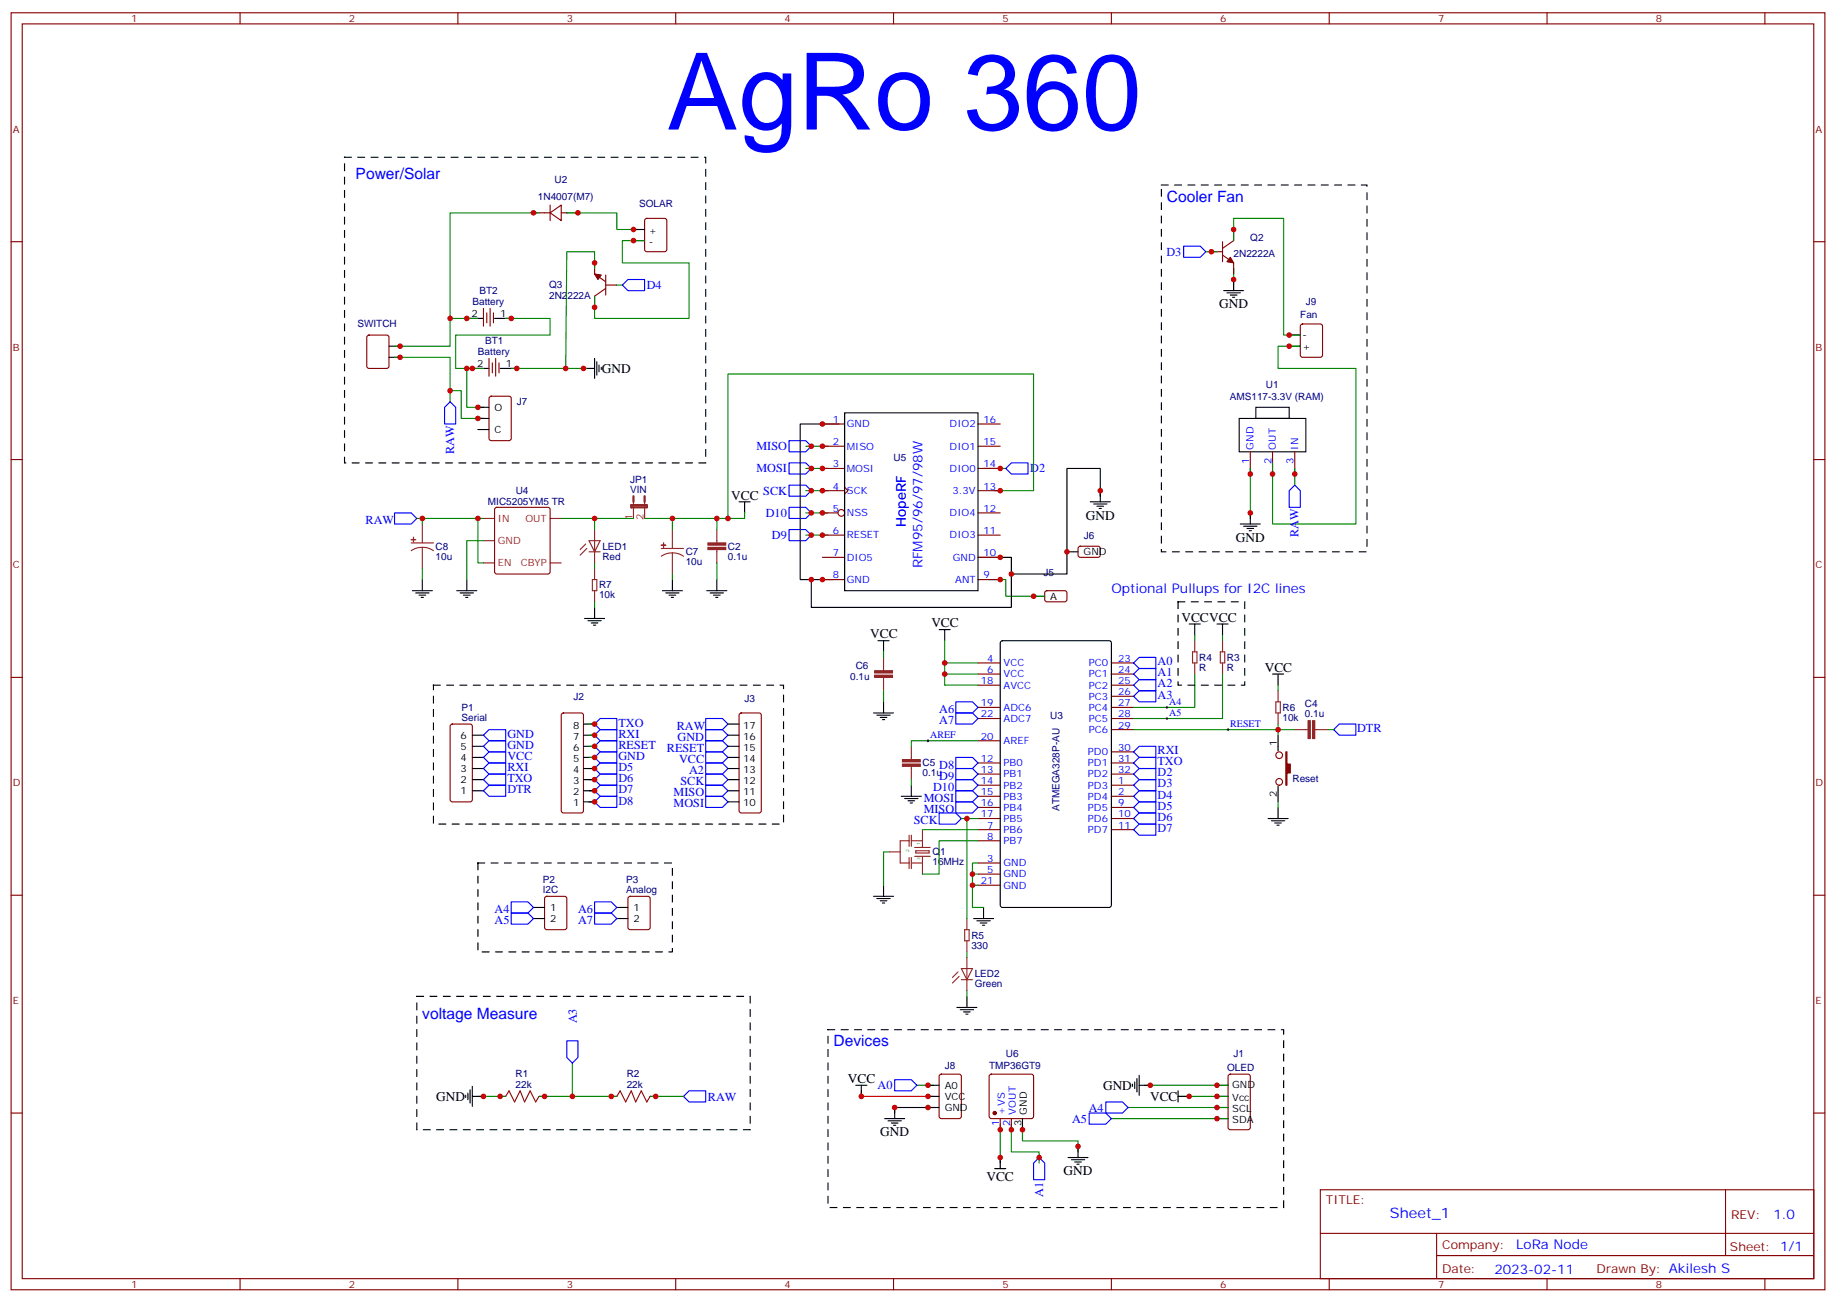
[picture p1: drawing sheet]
<svg xmlns="http://www.w3.org/2000/svg" width="583mm" height="413mm" viewBox="0 0 583 413" stroke-linecap="round" stroke-linejoin="round" font-family="sans-serif">
<defs><g id="words">
<text font-size="33.9" fill="#00f" x="211.7" y="41.1">AgRo 360</text>
<g font-size="4.9" fill="#00f">
<text x="112.9" y="57">Power/Solar</text>
<text x="370.4" y="64">Cooler Fan</text>
<text x="134.1" y="323.3">voltage Measure</text>
<text x="264.6" y="332.1">Devices</text>
</g>
<text font-size="4.6" fill="#00f" x="441.2" y="386.7">Sheet_1</text>
<g font-size="4.2">
<text x="387" y="97.9">GND</text>
<text x="191" y="118.4">GND</text>
<text x="232.1" y="158.6">VCC</text>
<text x="344.7" y="164.9">GND</text>
<text x="392.3" y="172">GND</text>
<text x="375" y="197.4">VCCVCC</text>
<text x="276.2" y="202.7">VCC</text>
<text x="295.6" y="199.1">VCC</text>
<text x="401.5" y="213.3">VCC</text>
<text x="269.2" y="343.8">VCC</text>
<text x="350.1" y="345.9">GND</text>
<text x="138.5" y="349.4">GND</text>
<text x="365.1" y="349.4">VCC</text>
<text x="279.4" y="360.7">GND</text>
<text x="313.1" y="374.9">VCC</text>
<text x="337.6" y="373.1">GND</text>
</g>
<g font-size="4.2" fill="#00f">
<text x="287.5" y="167.2" transform="rotate(-90 287.5 167.2)">HopeRF</text>
<text x="292.8" y="180.4" transform="rotate(-90 292.8 180.4)">RFM95/96/97/98W</text>
<text x="352.8" y="188.2">Optional Pullups for I2C lines</text>
<text x="562.9" y="386.9">1.0</text>
<text x="481.3" y="396.5">LoRa Node</text>
<text x="474.4" y="404.3">2023-02-11</text>
</g>
<g font-size="3.9" fill="#00f">
<text x="370.3" y="81.2">D3</text>
<text x="205.3" y="91.8">D4</text>
<text x="240.1" y="142.9">MISO</text>
<text x="144.1" y="144" transform="rotate(-90 144.1 144)">RAW</text>
<text x="240.1" y="150">MOSI</text>
<text x="327" y="150">D2</text>
<text x="242.3" y="157">SCK</text>
<text x="116.1" y="166.3">RAW</text>
<text x="243.1" y="164.1">D10</text>
<text x="245" y="171.1">D9</text>
<text x="412.2" y="170.4" transform="rotate(-90 412.2 170.4)">RAW</text>
<text x="367.4" y="211.1">A0</text>
<text x="367.4" y="214.7">A1</text>
<text x="367.4" y="218.2">A2</text>
<text x="367.4" y="221.7">A3</text>
<text x="298.1" y="226.3">A6</text>
<text x="196.3" y="230.7">TXO</text>
<text x="214.8" y="231.6">RAW</text>
<text x="298.1" y="229.8">A7</text>
<text x="430.8" y="232.3">DTR</text>
<text x="161.1" y="234.2">GND</text>
<text x="161.1" y="237.7">GND</text>
<text x="196.3" y="234.2">RXI</text>
<text x="196.3" y="237.7">RESET</text>
<text x="211.7" y="238.7">RESET</text>
<text x="215.1" y="235.1">GND</text>
<text x="367.4" y="239.4">RXI</text>
<text x="161.1" y="241.3">VCC</text>
<text x="161.1" y="244.8">RXI</text>
<text x="196.3" y="241.3">GND</text>
<text x="196.3" y="244.8">D5</text>
<text x="215.6" y="242.2">VCC</text>
<text x="218.8" y="245.7">A2</text>
<text x="298.1" y="243.9">D8</text>
<text x="367.4" y="242.9">TXO</text>
<text x="161.1" y="248.3">TXO</text>
<text x="161.1" y="251.9">DTR</text>
<text x="196.3" y="248.3">D6</text>
<text x="196.3" y="251.9">D7</text>
<text x="216" y="249.2">SCK</text>
<text x="296.2" y="251">D10</text>
<text x="298.1" y="247.5">D9</text>
<text x="367.4" y="246.4">D2</text>
<text x="367.4" y="249.9">D3</text>
<text x="196.3" y="255.4">D8</text>
<text x="213.8" y="252.8">MISO</text>
<text x="213.8" y="256.3">MOSI</text>
<text x="293.2" y="254.5">MOSI</text>
<text x="367.4" y="253.5">D4</text>
<text x="367.4" y="257">D5</text>
<text x="290.1" y="261.6">SCK</text>
<text x="293.2" y="258.1">MISO</text>
<text x="367.4" y="260.5">D6</text>
<text x="367.4" y="264.1">D7</text>
<text x="157" y="289.8">A4</text>
<text x="157" y="293.3">A5</text>
<text x="183.5" y="289.8">A6</text>
<text x="183.5" y="293.3">A7</text>
<text x="183.1" y="324.8" transform="rotate(-90 183.1 324.8)">A3</text>
<text x="278.5" y="345.7">A0</text>
<text x="224.7" y="349.3">RAW</text>
<text x="345.6" y="352.8">A4</text>
<text x="340.3" y="356.3">A5</text>
<text x="331.1" y="379.9" transform="rotate(-90 331.1 379.9)">A1</text>
</g>
<g font-size="3.9" fill="#800">
<text x="420.9" y="382.2">TITLE:</text>
<text x="549.5" y="386.9">REV:</text>
<text x="457.8" y="396.4">Company:</text>
<text x="549.1" y="397.1">Sheet: 1/1</text>
<text x="457.8" y="404.1">Date:</text>
<text x="506.8" y="404.2">Drawn By: Akilesh S</text>
</g>
<g font-size="3.2" fill="#800">
<text x="41.6" y="7.1">1</text>
<text x="110.8" y="7.1">2</text>
<text x="179.9" y="7.1">3</text>
<text x="249.1" y="7.1">4</text>
<text x="318.2" y="7.1">5</text>
<text x="387.3" y="7.1">6</text>
<text x="456.5" y="7.1">7</text>
<text x="525.6" y="7.1">8</text>
<text x="4.1" y="42.2">A</text>
<text x="576.3" y="42.2">A</text>
<text x="4.1" y="111.3">B</text>
<text x="576.3" y="111.3">B</text>
<text x="4.1" y="180.4">C</text>
<text x="576.3" y="180.4">C</text>
<text x="4.1" y="249.6">D</text>
<text x="576.3" y="249.6">D</text>
<text x="4.1" y="318.7">E</text>
<text x="576.3" y="318.7">E</text>
<text x="41.6" y="408.9">1</text>
<text x="110.8" y="408.9">2</text>
<text x="179.9" y="408.9">3</text>
<text x="249.1" y="408.9">4</text>
<text x="318.2" y="408.9">5</text>
<text x="387.3" y="408.9">6</text>
<text x="456.5" y="408.9">7</text>
<text x="525.6" y="408.9">8</text>
</g>
<g font-size="3.2" fill="#000080">
<text x="176.1" y="58.1">U2</text>
<text x="170.8" y="63.4">1N4007(M7)</text>
<text x="202.8" y="65.8">SOLAR</text>
<text x="396.9" y="76.4">Q2</text>
<text x="391.6" y="81.7">2N2222A</text>
<text x="152.2" y="93.2">BT2</text>
<text x="174.3" y="94.8">2N2222A</text>
<text x="174.3" y="91.6">Q3</text>
<text x="150" y="96.9">Battery</text>
<text x="412.7" y="101.1">Fan</text>
<text x="414.5" y="96.9">J9</text>
<text x="113.5" y="103.9">SWITCH</text>
<text x="151.7" y="112.8">Battery</text>
<text x="154" y="109.1">BT1</text>
<text x="401.8" y="123.3">U1</text>
<text x="164.1" y="128.7">J7</text>
<text x="390.4" y="126.8">AMS117-3.3V (RAM)</text>
<text x="283.6" y="146.3">U5</text>
<text x="200" y="153.3">JP1</text>
<text x="154.9" y="160.4">MIC5205YM5 TR</text>
<text x="163.7" y="156.8">U4</text>
<text x="200" y="156.5">VIN</text>
<text x="344" y="171.1">J6</text>
<text x="138.3" y="177.6">10u</text>
<text x="138.3" y="174.4">C8</text>
<text x="191.2" y="177.6">Red</text>
<text x="191.2" y="174.4">LED1</text>
<text x="217.7" y="179.4">10u</text>
<text x="217.7" y="176.2">C7</text>
<text x="231.1" y="177.6">0.1u</text>
<text x="231.1" y="174.4">C2</text>
<text x="331.3" y="182.7">J5</text>
<text x="190.1" y="190">10k</text>
<text x="190.2" y="186.8">R7</text>
<text x="380.7" y="209.7">R4</text>
<text x="389.5" y="209.7">R3</text>
<text x="269.9" y="215.7">0.1u</text>
<text x="271.6" y="212.2">C6</text>
<text x="380.6" y="212.9">R</text>
<text x="389.5" y="212.9">R</text>
<text x="146.5" y="225.6">P1</text>
<text x="182.1" y="222.1">J2</text>
<text x="236.4" y="222.8">J3</text>
<text x="407.1" y="225.6">R6</text>
<text x="414.2" y="227.7">0.1u</text>
<text x="414.2" y="224.5">C4</text>
<text x="146.5" y="228.8">Serial</text>
<text x="333.4" y="228.1">U3</text>
<text x="407.1" y="228.8">10k</text>
<text x="292.8" y="243.2">C5</text>
<text x="292.8" y="246.4">0.1u</text>
<text x="410.3" y="248.3">Reset</text>
<text x="336.3" y="257.5" transform="rotate(-90 336.3 257.5)">ATMEGA328P-AU</text>
<text x="296" y="274.6">16MHz</text>
<text x="296" y="271.5">Q1</text>
<text x="172.3" y="280.3">P2</text>
<text x="198.7" y="280.3">P3</text>
<text x="172.3" y="283.5">I2C</text>
<text x="198.7" y="283.5">Analog</text>
<text x="308.3" y="297.9">R5</text>
<text x="308.3" y="301.1">330</text>
<text x="309.4" y="310.3">LED2</text>
<text x="309.4" y="313.4">Green</text>
<text x="319.3" y="335.7">U6</text>
<text x="391.6" y="335.7">J1</text>
<text x="299.9" y="339.2">J8</text>
<text x="314" y="339.2">TMP36GT9</text>
<text x="389.5" y="339.9">OLED</text>
<text x="163.7" y="345.2">22k</text>
<text x="163.7" y="342">R1</text>
<text x="198.9" y="345.2">22k</text>
<text x="198.9" y="342">R2</text>
</g>
<g font-size="3.2">
<text x="205.9" y="74.3">+</text>
<text x="205.9" y="77.8">-</text>
<text x="149.7" y="100.7">2</text>
<text x="158.7" y="100.7">1</text>
<text x="413.5" y="107.4">-</text>
<text x="413.5" y="110.9">+</text>
<text x="151.4" y="116.6">2</text>
<text x="160.5" y="116.6">1</text>
<text x="157" y="130.4">O</text>
<text x="157" y="137.4">C</text>
<text x="344" y="176.2">GND</text>
<text x="333.4" y="190.3">A</text>
<text x="181.9" y="231.2">8</text>
<text x="235.9" y="231.2">17</text>
<text x="146.2" y="237.9">5</text>
<text x="146.2" y="234.4">6</text>
<text x="181.9" y="238.3">6</text>
<text x="181.9" y="234.8">7</text>
<text x="235.9" y="234.8">16</text>
<text x="235.9" y="238.3">15</text>
<text x="405.3" y="236.9" transform="rotate(-90 405.3 236.9)">1</text>
<text x="146.2" y="245">3</text>
<text x="146.2" y="241.5">4</text>
<text x="181.9" y="245.4">4</text>
<text x="181.9" y="241.8">5</text>
<text x="235.9" y="241.8">14</text>
<text x="235.9" y="245.4">13</text>
<text x="146.2" y="248.5">2</text>
<text x="181.9" y="248.9">3</text>
<text x="235.9" y="248.9">12</text>
<text x="146.2" y="252.1">1</text>
<text x="181.9" y="255.9">1</text>
<text x="181.9" y="252.4">2</text>
<text x="235.9" y="252.4">11</text>
<text x="235.9" y="255.9">10</text>
<text x="405.3" y="253" transform="rotate(-90 405.3 253)">2</text>
<text x="174.6" y="289.1">1</text>
<text x="174.6" y="292.6">2</text>
<text x="201.1" y="289.1">1</text>
<text x="201.1" y="292.6">2</text>
<text x="299.9" y="345.5">A0</text>
<text x="391.1" y="345.2">GND</text>
<text x="299.9" y="352.6">GND</text>
<text x="299.9" y="349.1">VCC</text>
<text x="326" y="353.8" transform="rotate(-90 326 353.8)">GND</text>
<text x="391.1" y="349.4">Vcc</text>
<text x="391.1" y="353">SCL</text>
<text x="324.2" y="357.3" transform="rotate(-90 324.2 357.3)">3</text>
<text x="391.1" y="356.5">SDA</text>
</g>
<g font-size="3.2" fill="#00f">
<text x="264.3" y="134.2">1</text>
<text x="268.8" y="135.6">GND</text>
<text x="301.4" y="135.6">DIO2</text>
<text x="312.2" y="134.2">16</text>
<text x="264.3" y="141.3">2</text>
<text x="268.8" y="142.7">MISO</text>
<text x="301.4" y="142.7">DIO1</text>
<text x="312.2" y="141.3">15</text>
<text x="397.9" y="142.7" transform="rotate(-90 397.9 142.7)">GND</text>
<text x="405" y="142.7" transform="rotate(-90 405 142.7)">OUT</text>
<text x="412" y="142.7" transform="rotate(-90 412 142.7)">IN</text>
<text x="301.4" y="149.8">DIO0</text>
<text x="312.2" y="148.3">14</text>
<text x="396.5" y="147.2" transform="rotate(-90 396.5 147.2)">1</text>
<text x="403.6" y="147.2" transform="rotate(-90 403.6 147.2)">2</text>
<text x="410.6" y="147.2" transform="rotate(-90 410.6 147.2)">3</text>
<text x="264.3" y="155.4">4</text>
<text x="312.2" y="155.4">13</text>
<text x="268.8" y="156.8">SCK</text>
<text x="302.4" y="156.8">3.3V</text>
<text x="264.3" y="162.5">5</text>
<text x="268.8" y="163.9">NSS</text>
<text x="301.4" y="163.9">DIO4</text>
<text x="312.2" y="162.5">12</text>
<text x="264.3" y="169.5">6</text>
<text x="268.8" y="170.9">RESET</text>
<text x="301.4" y="170.9">DIO3</text>
<text x="312.2" y="169.5">11</text>
<text x="264.3" y="176.6">7</text>
<text x="268.8" y="178">DIO5</text>
<text x="302.5" y="178">GND</text>
<text x="312.2" y="176.6">10</text>
<text x="264.3" y="183.6">8</text>
<text x="268.8" y="185">GND</text>
<text x="303.2" y="185">ANT</text>
<text x="312.2" y="183.6">9</text>
<text x="313.4" y="210.1">4</text>
<text x="313.4" y="213.6">6</text>
<text x="318.6" y="211.5">VCC</text>
<text x="318.6" y="215">VCC</text>
<text x="345.6" y="211.5">PC0</text>
<text x="345.6" y="215">PC1</text>
<text x="354.9" y="210.1">23</text>
<text x="354.9" y="213.6">24</text>
<text x="311.4" y="217.1">18</text>
<text x="318.6" y="218.5">AVCC</text>
<text x="345.6" y="218.5">PC2</text>
<text x="354.9" y="217.1">25</text>
<text x="354.9" y="220.7">26</text>
<text x="311.4" y="224.2">19</text>
<text x="311.4" y="227.7">22</text>
<text x="318.6" y="225.6">ADC6</text>
<text x="345.6" y="222.1">PC3</text>
<text x="345.6" y="225.6">PC4</text>
<text x="354.9" y="224.2">27</text>
<text x="354.9" y="227.7">28</text>
<text x="371.1" y="223.7">A4</text>
<text x="371.1" y="227.2">A5</text>
<text x="318.6" y="229.1">ADC7</text>
<text x="345.6" y="229.1">PC5</text>
<text x="345.6" y="232.7">PC6</text>
<text x="354.9" y="231.2">29</text>
<text x="390.5" y="230.7">RESET</text>
<text x="295.3" y="234.2">AREF</text>
<text x="311.4" y="234.8">20</text>
<text x="318.6" y="236.2">AREF</text>
<text x="345.3" y="239.7">PD0</text>
<text x="354.9" y="238.3">30</text>
<text x="311.4" y="241.8">12</text>
<text x="311.4" y="245.4">13</text>
<text x="318.6" y="243.2">PB0</text>
<text x="345.3" y="243.2">PD1</text>
<text x="354.9" y="241.8">31</text>
<text x="354.9" y="245.4">32</text>
<text x="311.4" y="248.9">14</text>
<text x="318.6" y="246.8">PB1</text>
<text x="318.6" y="250.3">PB2</text>
<text x="345.3" y="246.8">PD2</text>
<text x="345.3" y="250.3">PD3</text>
<text x="354.9" y="248.9">1</text>
<text x="311.4" y="252.4">15</text>
<text x="311.4" y="255.9">16</text>
<text x="318.6" y="253.8">PB3</text>
<text x="318.6" y="257.4">PB4</text>
<text x="345.3" y="253.8">PD4</text>
<text x="345.3" y="257.4">PD5</text>
<text x="354.9" y="252.4">2</text>
<text x="354.9" y="255.9">9</text>
<text x="311.4" y="259.5">17</text>
<text x="313.4" y="263">7</text>
<text x="318.6" y="260.9">PB5</text>
<text x="345.3" y="260.9">PD6</text>
<text x="354.9" y="259.5">10</text>
<text x="354.9" y="263">11</text>
<text x="313.4" y="266.5">8</text>
<text x="318.6" y="264.4">PB6</text>
<text x="318.6" y="267.9">PB7</text>
<text x="345.3" y="264.4">PD7</text>
<text x="313.4" y="273.6">3</text>
<text x="318.6" y="275">GND</text>
<text x="311.4" y="280.6">21</text>
<text x="313.4" y="277.1">5</text>
<text x="318.6" y="278.5">GND</text>
<text x="318.6" y="282">GND</text>
<text x="318.9" y="353.8" transform="rotate(-90 318.9 353.8)">+VS</text>
<text x="322.4" y="353.8" transform="rotate(-90 322.4 353.8)">VOUT</text>
<text x="317.1" y="357.3" transform="rotate(-90 317.1 357.3)">1</text>
<text x="320.7" y="357.3" transform="rotate(-90 320.7 357.3)">2</text>
</g>
<g font-size="3.2" fill="#00c">
<text x="264.3" y="148.3">3</text>
<text x="268.8" y="149.8">MOSI</text>
</g>
<g font-size="3.2" fill="#8d2323">
<text x="158" y="165.6">IN</text>
<text x="166.8" y="165.6">OUT</text>
<text x="200.7" y="165.2" transform="rotate(-90 200.7 165.2)">1</text>
<text x="204.3" y="165.2" transform="rotate(-90 204.3 165.2)">2</text>
<text x="158" y="172.7">GND</text>
<text x="158" y="179.7">EN</text>
<text x="165.3" y="179.7">CBYP</text>
</g>
<g font-size="1.4" fill="#238d23">
<text x="292.1" y="268.3" transform="rotate(-90 292.1 268.3)">1</text>
<text x="288.6" y="270.4" transform="rotate(-90 288.6 270.4)">2</text>
<text x="292.1" y="272.9" transform="rotate(-90 292.1 272.9)">3</text>
</g>
</g></defs>
<g fill="none" stroke="#870000" stroke-width=".35">
<path d="M3.5 4.1h575.8v405.3h-575.8zM7.1 7.6h568.6v398.3h-568.6zM76.2 4.1v3.5M145.3 4.1v3.5M214.5 4.1v3.5M283.6 4.1v3.5M352.8 4.1v3.5M421.9 4.1v3.5M491.1 4.1v3.5M560.2 4.1v3.5M3.5 76.7h3.6M169.3 67.6h5.3"/>
<path d="M174.6 67.6l3.6-2.5v4.9zM174.6 65.1v4.9M178.2 67.6h5.2M204.8 69.5l.5-.2h5.7l.6 .5 .1 9.4-.5 .6-5.9 .1-.6-.5-.1-9.4zM384.5 79.9h3.6M388.1 76.7v6.4M391.6 72.8v3.6l-3.5 2.4M575.7 76.7h3.6M153.5 97.9v5.6M154.5 99.3v3.2M155.6 97.9v5.6M156.6 99.3v3.2"/>
<path d="M188.7 83.4v3.6l3.6 2.4M192.3 91.5l-3.6 2.5v3.5M192.3 90.5h3.5M192.3 87.3v6.4M388.1 81l3.5 2.4v3.6M116.7 106.6l.4-.2h5.7l.6 .4 .1 9.4-.5 .7h-5.9l-.6-.4-.1-9.4zM155.2 113.8v5.6M156.3 115.2v3.2M157.3 113.8v5.6M158.4 115.2v3.2M413 103l.5-.2h5.6l.7 .5v9.4l-.5 .7h-5.8l-.7-.4-.1-9.5zM155.5 126l.4-.2h5.7l.6 .4 .1 13-.5 .6-5.9 .1-.6-.5-.1-12.9z"/>
<path d="M261.1 134.6h7M310.4 134.6h7.1M3.5 145.9h3.6M261.1 141.6h7M261.1 148.7h7M261.1 155.8h7M268.1 154.7l1.1 1.1-1.1 1M310.4 141.6h7.1M310.4 148.7h7.1M310.4 155.8h7.1M396.9 143.4v7.1M403.9 143.4v7.1"/>
<path d="M411 143.4v7.1M575.7 145.9h3.6M157.2 161.2l.5-.2h16.2l.5 .2 .2 .5v19.8l-.2 .5-.5 .2h-16.2l-.5-.2-.2-.5v-19.8zM261.1 162.8h4.9M261.1 169.9h7M261.1 176.9h7M310.4 162.8h7.1M310.4 169.9h7.1M310.4 176.9h7.1M342.4 173.6l.5-.2h5.9l.4 .7v2.4l-.7 .4h-5.9l-.4-.7v-2.1zM261.1 184h7M310.4 184h7.1"/>
<path d="M331.8 187.7l.5-.2 5.9 .1 .5 .6-.1 2.4-.6 .4h-6l-.4-.7v-2.1zM3.5 215h3.6M310.4 210.4h7.1M310.4 214h7.1M310.4 217.5h7.1M352.8 210.4h7M352.8 214h7M352.8 217.5h7M575.7 215h3.6M143.1 230l.5-.2h5.6l.7 .5v23.5l-.4 .7h-5.9l-.7-.4v-23.6zM178.4 226.5l.5-.2h5.6l.5 .2 .2 .5v30.4l-.2 .5-.5 .2h-5.6l-.5-.3-.2-.4v-30.4zM234.8 226.5l.5-.2h5.6l.5 .2 .3 .5v30.4l-.3 .5-.5 .2h-5.6l-.5-.3-.2-.4v-30.4z"/>
<path d="M310.4 224.5h7.1M310.4 228.1h7.1M310.4 235.1h7.1M352.8 224.5h7M352.8 228.1h7M352.8 221h7M352.8 231.6h7M352.8 238.7h7M310.4 242.2h7.1M310.4 245.7h7.1M310.4 249.2h7.1M310.4 252.8h7.1"/>
<path d="M310.4 256.3h7.1M310.4 259.8h7.1M352.8 242.2h7M352.8 245.7h7M352.8 249.2h7M352.8 252.8h7M352.8 256.3h7M352.8 259.8h7M310.4 263.3h7.1M310.4 266.9h7.1M310.4 273.9h7.1M310.4 277.5h7.1"/>
<path d="M352.8 263.3h7M3.5 284.2h3.6M173.1 284.7l.5-.2h5.6l.7 .4v9.5l-.4 .6-5.9 .1-.7-.5v-9.4zM199.6 284.7l.4-.2h5.7l.6 .4 .1 9.5-.5 .6-5.9 .1-.6-.5-.1-9.4zM310.4 281h7.1M575.7 284.2h3.6M3.5 353.3h3.6M158.7 348h1.8M171.1 348h1.8M194 348h1.8M206.4 348h1.7M298.3 341.2l.5-.2h5.6l.7 .4 .1 13-.5 .6-5.9 .1-.6-.5-.1-12.9z"/>
<path d="M314.2 341.2l.5-.2h12.7l.5 .2 .2 .5v12.7l-.3 .5-.4 .2h-12.7l-.5-.3-.2-.4v-12.7zM317.5 355.1v3.5M321 355.1v3.5M390.1 341.2l.4-.2h5.7l.6 .4 .1 16.5-.5 .6-5.9 .1-.6-.5-.1-16.4zM575.7 353.3h3.6M419.1 377.6h156.6v28.3h-156.6zM547.7 377.7v20.9M419.1 391.5h156.5M456 398.6h119.6M456 391.5v14.1M76.2 405.9v3.5M145.3 405.9v3.5"/>
<path d="M214.5 405.9v3.5M283.6 405.9v3.5M352.8 405.9v3.5M421.9 405.9v3.5M491.1 405.9v3.5M560.2 405.9v3.5"/>
<circle cx="267.1" cy="162.8" r="1.06"/>
<circle cx="406" cy="239.7" r="1.06"/>
<circle cx="406" cy="248.2" r="1.06"/>
</g>
<g fill="none" stroke="#008700" stroke-width=".35">
<path d="M171.1 67.6h-28.2v33.5M179.9 67.6h15.9v5.2h7M204.6 76.4h-7v7h21.1v17.7h-30v-7.1M382.8 79.9h3.5M391.6 76.4v-7.1h15.9v37.1h5.2M188.7 85.2v-5.3h-8.8l-.3 37M195.8 90.5h1.8M391.6 87v-1.8v5.3M125.2 113.4h17.7v14.1M148.2 116.9v12.4h5.3M151.7 101.1h-8.8v8.8h-17.7M160.5 101.1h14.1v5.3h-30v10.5h8.9"/>
<path d="M162.3 116.9h24M412.7 109.9h-7v7h24.7v49.4h-26.5v-19.4M142.9 124h3.5v8.8h7.1M255.8 148.7h7M255.8 155.8h7M255.8 141.6h7M312.2 148.7h7.1M315.7 155.8h12.4v-37.1h-97v45.9M396.9 148.7v15.9M411 148.7v5.3M132.3 164.6h21.2M134.1 164.6v1.7"/>
<path d="M151.7 164.6v14.1h1.8M153.5 171.6h-5.3v12.4M178.2 164.6h22.9M188.7 164.6v3.5M188.7 178.7v1.7M213.4 164.6v3.5M227.5 164.6v3.5M227.5 178.7v5.3M236.4 162.8v1.8h-31.8M255.8 162.8h7M255.8 169.9h7M134.1 180.4v3.6"/>
<path d="M188.7 191v1.8M213.4 182.2v1.8M314 184h5.3v5.3h12.3M280.5 206.9v1.8M280.5 219.3v3.5M299.9 203.4v14.1h10.5M299.9 214h10.5M299.9 210.4h10.5M379.2 214v10.5h-19.4M379.2 201.6v1.8M388.1 214v14.1h-28.3M388.1 201.6v1.8"/>
<path d="M405.7 217.5v1.8M187 236.9h1.7M187 233.4h1.7M187 229.8h1.7M310.4 235.1h-21.1v1.8M359.8 231.6h51.2M405.7 229.8v3.6M421.6 231.6h1.7M187 254.5h1.7M187 251h1.7M187 247.5h1.7M187 243.9h1.7"/>
<path d="M187 240.4h1.7M289.3 247.5v1.7M305.2 259.8h5.2M306.9 259.8v31.8M405.7 254.5v1.8M282.2 270.4h-1.7v10.6M292.8 263.3h17.6M308.7 277.5h1.7M310.4 266.9h-12.3v10.6h-5.3M310.4 273.9h-1.7v14.1h3.5M308.7 281h1.7M306.9 302.2v1.7"/>
<path d="M306.9 314.5v1.8M181.7 337.4v10.6M151.7 348h8.8M171.1 348h24.7M206.4 348h10.6M291 344.5h5.3M317.5 356.8v12.4M321 356.8v8.9h8.8v3.5M324.6 356.8v5.3h17.6v3.6M352.8 355.1h37M358.1 351.5h31.7M363.4 344.5h26.4"/>
<path d="M373.9 348h15.9"/>
</g>
<g fill="none" stroke="#000" stroke-width=".35">
<path d="M201.1 72.8h3.5M201.1 76.4h3.5M388.4 92.3h6.4M389.5 93h4.2M390.5 93.7h2.1M391.2 94.4h.7M391.6 88.7v3.6M123.5 109.9h3.5M123.5 113.4h3.5M148.2 101.1h5.3M149.9 116.9h5.3M157 101.1h5.3"/>
<path d="M158.7 116.9h5.3M185.2 116.9h3.5M188.7 113.8v6.3M189.4 114.8v4.3M190.1 115.9v2.1M190.9 116.6v.7M409.2 106.4h3.5M409.2 109.9h3.5M151.7 136.3h3.5M151.7 129.3h3.5M151.7 132.8h3.5M266.3 134.6h-12.3v49.4h10.6"/>
<path d="M268.1 131.1h42.3v56.4h-42.3zM393.3 132.8h21.2v10.6h-21.2zM398.6 129.3h10.6v3.5h-10.6zM234.6 159.3h3.5M236.4 159.3v3.5M346.1 159.3h6.3M347.1 160h4.3M349.2 157.5v-8.8h-10.5v33.5h-17.7M349.2 155.8v3.5M310.4 176.9h10.6v15.9h-63.5v-8.8M338.7 175.2h3.5M348.2 160.7h2.1"/>
<path d="M348.9 161.4h.7M393.7 166.3h6.3M394.8 167h4.2M395.8 167.7h2.1M396.5 168.5h.7M396.9 162.8v3.5M130.9 187.5h6.3M131.9 188.2h4.3M133 188.9h2.1M133.7 189.6h.7M134.1 184v3.5M145 187.5h6.3"/>
<path d="M146 188.2h4.3M147.1 188.9h2.1M147.8 189.6h.7M148.2 184v3.5M185.6 196.3h6.3M186.6 197h4.3M187.7 197.7h2.1M188.4 198.4h.7M188.7 192.8v3.5M210.3 187.5h6.3M211.3 188.2h4.2M212.4 188.9h2.1"/>
<path d="M213.1 189.6h.7M213.4 184v3.5M224.4 187.5h6.3M225.4 188.2h4.3M226.5 188.9h2.1M227.2 189.6h.7M227.5 184v3.5M298.1 199.8h3.5M299.9 199.8v3.6M328.1 189.3h3.5M377.5 198.1h3.5M379.2 198.1v3.5"/>
<path d="M386.3 198.1h3.5M388.1 198.1v3.5M278.7 203.4h3.5M280.5 203.4v3.5M317.7 203.6l.5-.2h33.9l.6 .4 .1 83.5-.5 .7h-34.1l-.6-.4-.1-83.5zM403.9 214h3.6M405.7 214v3.5M149.9 236.9h3.6M149.9 233.4h3.6M185.2 236.9h3.5M185.2 233.4h3.5M185.2 229.8h3.5"/>
<path d="M231.1 236.9h3.5M231.1 233.4h3.5M231.1 229.8h3.5M277.3 226.3h6.3M278.3 227h4.3M279.4 227.7h2.1M280.1 228.4h.7M280.5 222.8v3.5M405.7 233.4v4.9M149.9 251h3.6M149.9 247.5h3.6M149.9 243.9h3.6"/>
<path d="M149.9 240.4h3.6M185.2 251h3.5M185.2 247.5h3.5M185.2 243.9h3.5M185.2 240.4h3.5M185.2 254.5h3.5M231.1 251h3.5M231.1 247.5h3.5M231.1 243.9h3.5M231.1 240.4h3.5M231.1 254.5h3.5M286.1 252.8h6.4"/>
<path d="M287.2 253.5h4.2M288.2 254.2h2.1M288.9 254.9h.7M289.3 249.2v3.6M402.5 259.8h6.4M405.7 249.6v4.9M405.7 256.3v3.5M403.6 260.5h4.2M404.6 261.2h2.2M405.3 261.9h.7M169.3 288h3.6M169.3 291.6h3.6"/>
<path d="M195.8 288h3.5M195.8 291.6h3.5M277.3 284.5h6.3M278.3 285.2h4.3M279.4 285.9h2.1M280.1 286.6h.7M280.5 281v3.5M309 291.6h6.4M310.1 292.3h4.2M311.1 293h2.2M311.9 293.7h.7M312.2 288v3.6"/>
<path d="M303.7 319.8h6.4M306.9 316.3v3.5M304.8 320.5h4.2M305.9 321.2h2.1M306.6 321.9h.7M147.8 347.7v.7M148.5 347v2.1M149.2 345.9v4.2M149.9 348h3.6M149.9 344.8v6.4M271.6 344.5h3.6M273.4 344.5v3.5"/>
<path d="M280.8 355.1h6.4M281.9 355.8h4.2M282.9 356.5h2.1M283.6 357.2h.7M284 351.5v3.6M294.6 344.5h3.5M294.6 351.5h3.5M294.6 348h3.5M296.3 351.5h-12.3v1.8M324.6 355.1v3.5M359.5 344.1v.7M360.2 343.4v2.1"/>
<path d="M360.9 342.4v4.2M361.6 344.5h3.5M361.6 341.3v6.4M373.9 348h3.6M373.9 346.3v3.5M386.3 344.5h3.5M386.3 355.1h3.5M386.3 351.5h3.5M386.3 348h3.5M315.7 370.9h3.6M317.5 367.4v3.5M339 367.4h6.4"/>
<path d="M340.1 368.1h4.2M341.1 368.8h2.2M341.8 369.5h.7M342.2 363.9v3.5"/>
</g>
<g fill="none" stroke="#00f" stroke-width=".35">
<path d="M375.7 78.1h5.3l1.8 1.8-1.8 1.8h-5.3zM199.3 88.7h5.3v3.6h-5.3l-1.7-1.8zM142.9 127.5l1.7 1.8v5.3h-3.5v-5.3zM250.5 139.9h5.3l1.7 1.7-1.7 1.8h-5.3zM250.5 154h5.3l1.7 1.8-1.7 1.7h-5.3zM250.5 146.9h5.3l1.7 1.8-1.7 1.8h-5.3zM319.3 148.7l1.7-1.8h5.3v3.6h-5.3zM411 154l1.7 1.8v5.2h-3.5v-5.2zM125.2 162.8h5.3l1.8 1.8-1.8 1.7h-5.3zM250.5 168.1h5.3l1.7 1.8-1.7 1.7h-5.3zM250.5 161h5.3l1.7 1.8-1.7 1.8h-5.3zM359.8 210.4l1.8-1.7h5.3v3.5h-5.3z"/>
<path d="M359.8 214l1.8-1.8h5.3v3.5h-5.3zM361.6 215.7h5.3v3.6h-5.3l-1.8-1.8zM153.5 233.4l1.7-1.8h5.3v3.5h-5.3zM153.5 236.9l1.7-1.8h5.3v3.6h-5.3zM188.7 229.8l1.8-1.7h5.3v3.5h-5.3zM188.7 233.4l1.8-1.8h5.3v3.5h-5.3zM188.7 236.9l1.8-1.8h5.3v3.6h-5.3zM224 228.1h5.3l1.8 1.7-1.8 1.8h-5.3zM224 231.6h5.3l1.8 1.8-1.8 1.7h-5.3zM224 235.1h5.3l1.8 1.8-1.8 1.8h-5.3zM224 238.7h5.3l1.8 1.7-1.8 1.8h-5.3zM303.4 222.8h5.3l1.7 1.7-1.7 1.8h-5.3z"/>
<path d="M303.4 226.3h5.3l1.7 1.8-1.7 1.7h-5.3zM359.8 221l1.8-1.7h5.3v3.5h-5.3zM359.8 238.7l1.8-1.8h5.3v3.5h-5.3zM423.3 231.6l1.8-1.8h5.3v3.6h-5.3zM153.5 240.4l1.7-1.7h5.3v3.5h-5.3zM153.5 243.9l1.7-1.7h5.3v3.5h-5.3zM153.5 247.5l1.7-1.8h5.3v3.5h-5.3zM153.5 251l1.7-1.8h5.3v3.6h-5.3zM188.7 240.4l1.8-1.7h5.3v3.5h-5.3zM188.7 243.9l1.8-1.7h5.3v3.5h-5.3zM188.7 247.5l1.8-1.8h5.3v3.5h-5.3zM188.7 251l1.8-1.8h5.3v3.6h-5.3z"/>
<path d="M190.5 252.8h5.3v3.5h-5.3l-1.8-1.8zM224 242.2h5.3l1.8 1.7-1.8 1.8h-5.3zM224 245.7h5.3l1.8 1.8-1.8 1.7h-5.3zM224 249.2h5.3l1.8 1.8-1.8 1.8h-5.3zM224 252.8h5.3l1.8 1.7-1.8 1.8h-5.3zM298.1 258.1h5.3l1.8 1.7-1.8 1.8h-5.3zM303.4 254.5h5.3l1.7 1.8-1.7 1.8h-5.3zM303.4 251h5.3l1.7 1.8-1.7 1.7h-5.3zM303.4 247.5h5.3l1.7 1.7-1.7 1.8h-5.3zM303.4 243.9h5.3l1.7 1.8-1.7 1.8h-5.3zM303.4 240.4h5.3l1.7 1.8-1.7 1.7h-5.3zM359.8 242.2l1.8-1.8h5.3v3.5h-5.3z"/>
<path d="M359.8 245.7l1.8-1.8h5.3v3.6h-5.3zM359.8 252.8l1.8-1.8h5.3v3.5h-5.3zM359.8 256.3l1.8-1.8h5.3v3.6h-5.3zM361.6 247.5h5.3v3.5h-5.3l-1.8-1.8zM361.6 258.1h5.3v3.5h-5.3l-1.8-1.8zM359.8 263.3l1.8-1.7h5.3v3.5h-5.3zM162.3 286.3h5.3l1.7 1.7-1.7 1.8h-5.3zM162.3 289.8h5.3l1.7 1.8-1.7 1.7h-5.3zM188.7 286.3h5.3l1.8 1.7-1.8 1.8h-5.3zM188.7 289.8h5.3l1.8 1.8-1.8 1.7h-5.3zM179.9 330.4h3.5v5.3l-1.7 1.7-1.8-1.7zM217 348l1.7-1.7h5.3v3.5h-5.3z"/>
<path d="M284 342.7h5.3l1.7 1.8-1.7 1.8h-5.3zM345.7 353.3h5.3l1.8 1.8-1.8 1.7h-5.3zM351 349.8h5.3l1.8 1.7-1.8 1.8h-5.3zM329.8 367.4l1.8 1.8v5.3h-3.5v-5.3z"/>
</g>
<g fill="#870000" stroke="#870000" stroke-width=".35">
<path d="M390.5 81.7l1.1 1.7-2.1-.3z"/>
<path d="M408.2 238.7h.3v3.8h1.1v2.9h-1.1v3.8h-.3z"/>
<path d="M188.7 87l2.2 .3-1.1 1.4z"/>
<circle cx="315.7" cy="353.3" r=".53"/>
</g>
<path d="M273.4 346.3v1.7h22.9" fill="none" stroke="#f00" stroke-width=".35"/>
<g fill="none" stroke="#8c2424" stroke-width=".35">
<path d="M201.1 159.3v5.3M204.6 159.3v5.3M130.5 172.3h7.1M134.1 173.7l1.8 .3 1.7 .8M134.1 173.7l-1.9 .3-1.7 .8M134.1 166.3v6M134.1 173.7v6.7M153.5 164.6h3.5M153.5 171.6h3.5M153.5 178.7h3.5M174.6 164.6h3.6M174.6 178.7h3.6"/>
<path d="M185.9 172.7l-1.8 1.7M186.3 174.1l-2.2 2.1M187 171.6h3.5l-1.8 3.6zM187 175.2h3.5M188.7 168.1v10.6M209.9 174.1h7.1M213.4 175.5l1.9 .2 1.7 .9M213.4 175.5l-1.8 .2-1.7 .9M213.4 168.1v6M213.4 175.5v6.7M227.5 168.1v4.2M227.5 174.4v4.3"/>
<path d="M188 184h1.4v3.5h-1.4zM188.7 180.4v3.6M188.7 187.5v3.5M280.5 208.7v4.2M280.5 215v4.3M378.5 206.9h1.4v3.5h-1.4zM379.2 203.4v3.5M379.2 210.4v3.6M387.3 206.9h1.5v3.5h-1.5zM388.1 203.4v3.5M388.1 210.4v3.6M405.7 219.3v3.5"/>
<path d="M289.3 236.9v4.2M405 222.8h1.4v3.5h-1.4zM405.7 226.3v3.5M411 231.6h4.2M417.3 231.6h4.3M289.3 243.2v4.3M282.2 270.4h3.6M288.6 266.9h-2.8v7h2.8M288.6 265.1v3.5M288.6 272.2v3.5M289.3 266.9h3.5M289.3 273.9h3.5"/>
<path d="M289.3 265.1v3.5M289.3 272.2v3.5M290.3 271.8h5M290.3 269h5M290.7 270.1h4.2v.7h-4.2zM292.8 263.3v5.7M292.8 271.8v5.7M306.2 295.1h1.4v3.5h-1.4zM306.9 291.6v3.5M306.9 298.6v3.6M304.1 308.5l-1.8 1.8M304.4 309.9l-2.1 2.1"/>
<path d="M305.2 307.4h3.5l-1.8 3.6zM305.2 311h3.5M306.9 303.9v10.6"/>
</g>
<g fill="#8c2424" stroke="#8c2424" stroke-width=".35">
<path d="M130.5 171.3h1.4z"/>
<path d="M131.2 170.6l.1 1.4z"/>
<path d="M209.9 173l1.4 .1z"/>
<path d="M210.6 172.3v1.4z"/>
<path d="M224.7 173.7h5.7v.7h-5.7z"/>
<path d="M224.7 172.3h5.7v.7h-5.7z"/>
<path d="M416.6 228.8h.7v5.6h-.7z"/>
<path d="M415.2 228.8h.7v5.6h-.7z"/>
<path d="M286.5 242.5h5.6v.7h-5.6z"/>
<path d="M286.5 241.1h5.6v.7h-5.6z"/>
<path d="M277.6 214.3h5.7v.7h-5.7z"/>
<path d="M277.6 212.9h5.7v.7h-5.7z"/>
</g>
<path d="M201.1 157.5v1.8M204.6 157.5v1.8M200.4 160.3h4.9v.7h-4.9z" fill="none" stroke="#8c2424" stroke-width=".71"/>
<path d="M109.4 49.9h114.6v97h-114.6zM368.7 58.7h65.2v116.5h-65.2zM373.9 191h21.2v26.5h-21.2zM137.6 217.5h111.1v44.1h-111.1zM151.7 273.9h61.7v28.3h-61.7zM132.3 316.3h105.8v42.3h-105.8zM262.8 326.8h144.7v56.5h-144.7z" fill="none" stroke="#000" stroke-width=".35" stroke-dasharray="2.1 2.1"/>
<path d="M294.2 235.1h.7M294.6 234.8v.7M370.1 224.5h.7M370.1 228.1h.7M370.4 224.2v.7M370.4 227.7v.7M389.5 231.6h.7M389.8 231.2v.8" fill="none" stroke="#000" stroke-width=".32"/>
<path d="M160.5 348l1.1-1.7 1.7 3.5 1.8-3.5 1.4 3.5 1.8-3.5 1.7 3.5 1.1-1.8M195.8 348l1-1.7 1.8 3.5 1.8-3.5 1.4 3.5 1.8-3.5 1.7 3.5 1.1-1.8" fill="none" stroke="#a10000" stroke-width=".35"/>
<g fill="#c00">
<circle cx="317.5" cy="367.4" r=".88"/>
<circle cx="317.5" cy="358.6" r=".88"/>
<circle cx="329.8" cy="367.4" r=".88"/>
<circle cx="321" cy="358.6" r=".88"/>
<circle cx="342.2" cy="363.9" r=".88"/>
<circle cx="324.6" cy="358.6" r=".88"/>
<circle cx="294.6" cy="344.5" r=".88"/>
<circle cx="273.4" cy="348" r=".88"/>
<circle cx="294.6" cy="348" r=".88"/>
<circle cx="284" cy="351.5" r=".88"/>
<circle cx="294.6" cy="351.5" r=".88"/>
<circle cx="338.7" cy="175.2" r=".88"/>
<circle cx="328.1" cy="189.3" r=".88"/>
<circle cx="257.5" cy="155.8" r=".88"/>
<circle cx="257.5" cy="162.8" r=".88"/>
<circle cx="257.5" cy="169.9" r=".88"/>
<circle cx="257.5" cy="141.6" r=".88"/>
<circle cx="257.5" cy="148.7" r=".88"/>
<circle cx="257.5" cy="184" r=".88"/>
<circle cx="349.3" cy="155.8" r=".88"/>
<circle cx="321" cy="182.2" r=".88"/>
<circle cx="151.7" cy="164.6" r=".88"/>
<circle cx="213.4" cy="164.6" r=".88"/>
<circle cx="308.7" cy="277.5" r=".88"/>
<circle cx="299.9" cy="210.4" r=".88"/>
<circle cx="306.9" cy="259.8" r=".88"/>
<circle cx="405.7" cy="231.6" r=".88"/>
<circle cx="299.9" cy="214" r=".88"/>
<circle cx="308.7" cy="281" r=".88"/>
<circle cx="227.5" cy="164.6" r=".88"/>
<circle cx="188.7" cy="164.6" r=".88"/>
<circle cx="134.1" cy="164.6" r=".88"/>
<circle cx="391.6" cy="88.7" r=".88"/>
<circle cx="391.6" cy="72.8" r=".88"/>
<circle cx="403.9" cy="150.5" r=".88"/>
<circle cx="411" cy="150.5" r=".88"/>
<circle cx="396.9" cy="150.5" r=".88"/>
<circle cx="396.9" cy="162.8" r=".88"/>
<circle cx="317.5" cy="148.7" r=".88"/>
<circle cx="317.5" cy="155.8" r=".88"/>
<circle cx="317.5" cy="176.9" r=".88"/>
<circle cx="317.5" cy="184" r=".88"/>
<circle cx="261.1" cy="184" r=".88"/>
<circle cx="261.1" cy="169.9" r=".88"/>
<circle cx="261.1" cy="162.8" r=".88"/>
<circle cx="261.1" cy="155.8" r=".88"/>
<circle cx="261.1" cy="148.7" r=".88"/>
<circle cx="261.1" cy="141.6" r=".88"/>
<circle cx="261.1" cy="134.6" r=".88"/>
<circle cx="231.1" cy="164.6" r=".88"/>
<circle cx="386.3" cy="344.5" r=".88"/>
<circle cx="386.3" cy="348" r=".88"/>
<circle cx="386.3" cy="355.1" r=".88"/>
<circle cx="386.3" cy="351.5" r=".88"/>
<circle cx="365.1" cy="344.5" r=".88"/>
<circle cx="377.5" cy="348" r=".88"/>
<circle cx="149.9" cy="116.9" r=".88"/>
<circle cx="162.3" cy="101.1" r=".88"/>
<circle cx="172.9" cy="348" r=".88"/>
<circle cx="194" cy="348" r=".88"/>
<circle cx="158.8" cy="348" r=".88"/>
<circle cx="153.5" cy="348" r=".88"/>
<circle cx="181.7" cy="348" r=".88"/>
<circle cx="208.1" cy="348" r=".88"/>
<circle cx="148.2" cy="116.9" r=".88"/>
<circle cx="164" cy="116.9" r=".88"/>
<circle cx="185.2" cy="116.9" r=".88"/>
<circle cx="148.2" cy="101.1" r=".88"/>
<circle cx="142.9" cy="124" r=".88"/>
<circle cx="183.4" cy="67.6" r=".88"/>
<circle cx="201.1" cy="72.8" r=".88"/>
<circle cx="188.7" cy="254.5" r=".88"/>
<circle cx="188.7" cy="251" r=".88"/>
<circle cx="188.7" cy="247.5" r=".88"/>
<circle cx="188.7" cy="243.9" r=".88"/>
<circle cx="188.7" cy="240.4" r=".88"/>
<circle cx="188.7" cy="236.9" r=".88"/>
<circle cx="188.7" cy="233.4" r=".88"/>
<circle cx="188.7" cy="229.8" r=".88"/>
<circle cx="201.1" cy="76.4" r=".88"/>
<circle cx="188.7" cy="97.5" r=".88"/>
<circle cx="188.7" cy="83.4" r=".88"/>
<circle cx="142.9" cy="101.1" r=".88"/>
<circle cx="169.3" cy="67.6" r=".88"/>
<circle cx="179.6" cy="116.9" r=".88"/>
<circle cx="409.2" cy="109.9" r=".88"/>
<circle cx="409.2" cy="106.4" r=".88"/>
<circle cx="384.5" cy="79.9" r=".88"/>
<circle cx="127" cy="113.4" r=".88"/>
<circle cx="127" cy="109.9" r=".88"/>
<circle cx="151.7" cy="129.3" r=".88"/>
<circle cx="151.7" cy="132.8" r=".88"/>
</g>
<use href="#words"/>
</svg>
